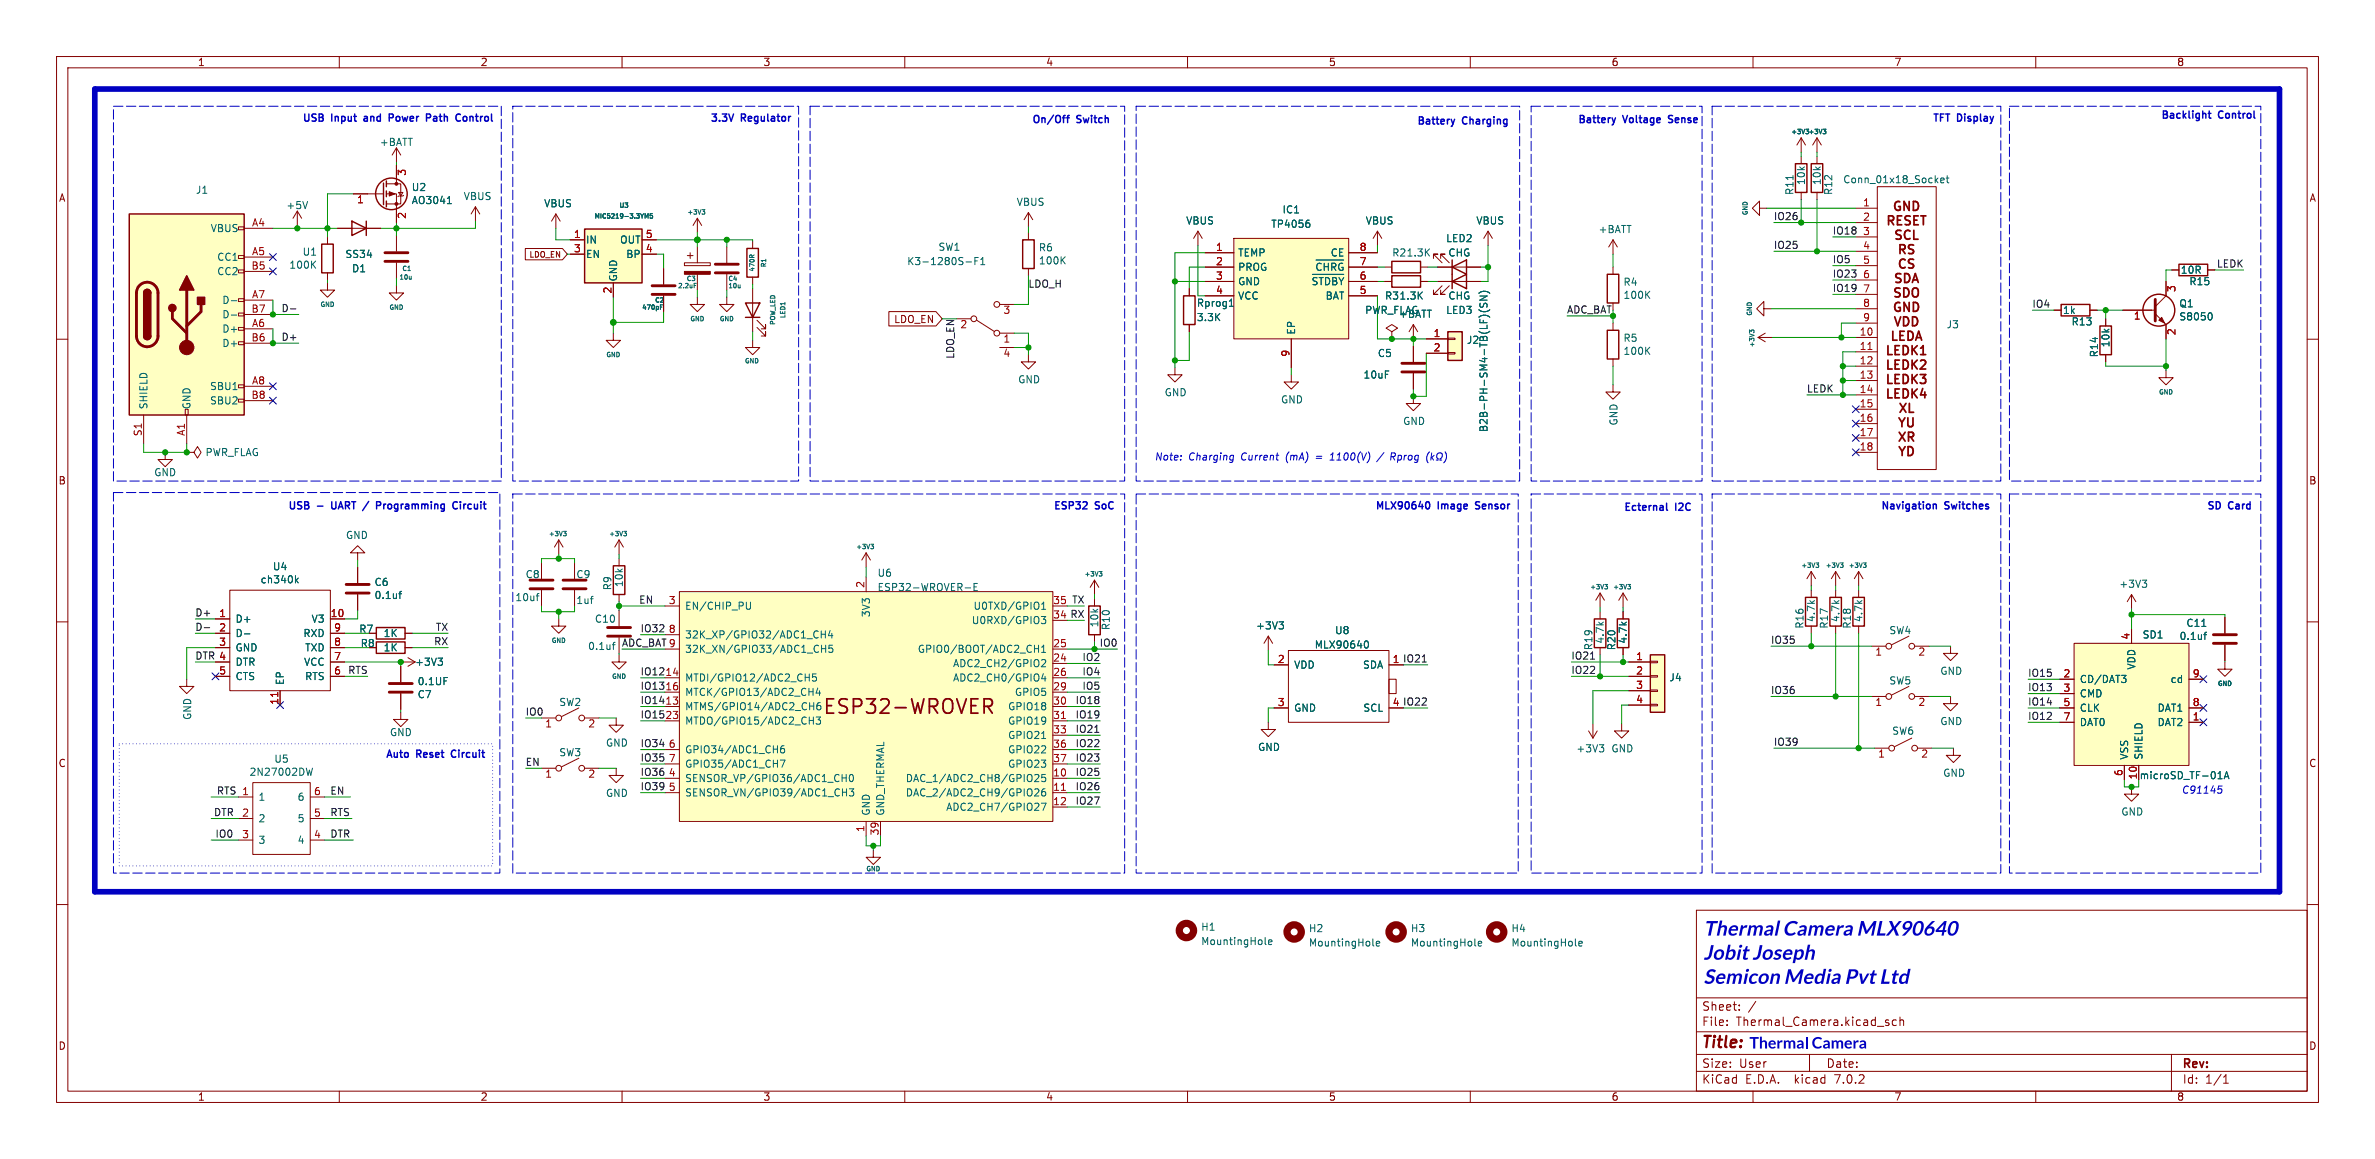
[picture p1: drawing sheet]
<svg xmlns="http://www.w3.org/2000/svg" width="420mm" height="205mm" viewBox="0 0 420 205" stroke-linecap="round" stroke-linejoin="round" font-family="sans-serif">
<defs><g id="words">
<g font-size="3.5" fill="#0000c2">
<text x="301.2" y="165.9">ThermalCameraMLX90640</text>
<text x="301.2" y="170.2">JobitJoseph</text>
<text x="301.2" y="174.5">SemiconMedia PvtLtd</text>
</g>
<text font-size="2.8" fill="#0000c2" x="301" y="185.8">Title: ThermalCamera</text>
<g font-size="2.1" fill="#840000">
<text x="301" y="178.9">Sheet:</text>
<text x="301" y="181.6">File:</text>
<text x="307" y="181.6">Thermal_Camera.kicad_sch</text>
<text x="301" y="191.8">KiCad</text>
<text x="301" y="189">Size:</text>
<text x="307.6" y="189">User</text>
<text x="308.6" y="191.8">E.D.A.</text>
<text x="317.4" y="191.8">kicad</text>
<text x="323" y="189">Date:</text>
<text x="324.5" y="191.8">7.0.2</text>
<text x="386" y="189.2">Rev:</text>
<text x="386" y="191.8">Id:</text>
<text x="390" y="191.8">1/1</text>
</g>
<g font-size="1.8" fill="#840000">
<text x="35" y="11.8">1</text>
<text x="85" y="11.8">2</text>
<text x="135" y="11.8">3</text>
<text x="185" y="11.8">4</text>
<text x="235" y="11.8">5</text>
<text x="285" y="11.8">6</text>
<text x="335" y="11.8">7</text>
<text x="385" y="11.8">8</text>
<text x="10.4" y="35.8">A</text>
<text x="408.4" y="35.8">A</text>
<text x="158" y="57.3">LDO_EN</text>
<text x="10.3" y="85.8">B</text>
<text x="408.3" y="85.8">B</text>
<text x="10.3" y="135.8">C</text>
<text x="408.3" y="135.8">C</text>
<text x="10.3" y="185.8">D</text>
<text x="408.3" y="185.8">D</text>
<text x="35" y="194.8">1</text>
<text x="85" y="194.8">2</text>
<text x="135" y="194.8">3</text>
<text x="185" y="194.8">4</text>
<text x="235" y="194.8">5</text>
<text x="285" y="194.8">6</text>
<text x="335" y="194.8">7</text>
<text x="385" y="194.8">8</text>
</g>
<g font-size="1.8" fill="#0000c2">
<text x="53.6" y="21.6">USB</text>
<text x="58.8" y="21.6">Input</text>
<text x="64.9" y="21.6">and</text>
<text x="69.7" y="21.6">Power</text>
<text x="76.6" y="21.6">Path</text>
<text x="82.3" y="21.6">Control</text>
<text x="125.7" y="21.6">3.3V</text>
<text x="131.2" y="21.6">Regulator</text>
<text x="182.6" y="21.8">On/Off</text>
<text x="190.6" y="21.8">Switch</text>
<text x="250.7" y="22.1">Battery</text>
<text x="258.8" y="22.1">Charging</text>
<text x="279.1" y="21.8">Battery</text>
<text x="287.2" y="21.8">Voltage</text>
<text x="295.6" y="21.8">Sense</text>
<text x="341.9" y="21.6">TFT Display</text>
<text x="382.3" y="21.1">Backlight</text>
<text x="392.4" y="21.1">Control</text>
<text x="204.2" y="81.5">Note:</text>
<text x="210.2" y="81.5">Charging</text>
<text x="219.5" y="81.5">Current</text>
<text x="227.5" y="81.5">(mA)</text>
<text x="232.9" y="81.5">=</text>
<text x="235.6" y="81.5">1100(V)</text>
<text x="246.5" y="81.5">Rprog</text>
<text x="51.1" y="90.2">USB</text>
<text x="56.2" y="90.2">-</text>
<text x="59.1" y="90.2">UART /</text>
<text x="67.8" y="90.2">Programming</text>
<text x="81.7" y="90.2">Circuit</text>
<text x="186.4" y="90.2">ESP32</text>
<text x="193.8" y="90.2">SoC</text>
<text x="243.3" y="90.2">MLX90640</text>
<text x="254.4" y="90.2">Image</text>
<text x="261.4" y="90.2">Sensor</text>
<text x="287.3" y="90.4">Ecternal</text>
<text x="296.4" y="90.4">I2C</text>
<text x="332.7" y="90.2">Navigation</text>
<text x="344.1" y="90.2">Switches</text>
<text x="390.4" y="90.2">SD</text>
<text x="394.2" y="90.2">Card</text>
<text x="68.3" y="134.1">Auto</text>
<text x="73.8" y="134.1">Reset</text>
<text x="80.3" y="134.1">Circuit</text>
<text x="385.8" y="140.5">C91145</text>
</g>
<g font-size="1.8" fill="#006464">
<text x="67.1" y="26">+BATT</text>
<text x="34.6" y="34.4">J1</text>
<text x="72.8" y="33.9">U2</text>
<text x="81.9" y="35.5">VBUS</text>
<text x="317.3" y="34.6" transform="rotate(-90 317.3 34.6)">R11</text>
<text x="319.3" y="32.8" transform="rotate(-90 319.3 32.8)">10k</text>
<text x="322.1" y="32.8" transform="rotate(-90 322.1 32.8)">10k</text>
<text x="324.2" y="34.6" transform="rotate(-90 324.2 34.6)">R12</text>
<text x="325.9" y="32.6">Conn_01x18_Socket</text>
<text x="37.1" y="41.2">VBUS</text>
<text x="50.6" y="37.1">+5V</text>
<text x="72.8" y="36.3">AO3041</text>
<text x="96.2" y="36.8">VBUS</text>
<text x="179.7" y="36.6">VBUS</text>
<text x="209.7" y="39.9">VBUS</text>
<text x="224.7" y="40.4">TP4056</text>
<text x="226.7" y="37.9">IC1</text>
<text x="241.5" y="39.9">VBUS</text>
<text x="261" y="39.9">VBUS</text>
<text x="282.6" y="41.4">+BATT</text>
<text x="38.3" y="46.3">CC1</text>
<text x="51.1" y="47.7">100K</text>
<text x="53.5" y="45.4">U1</text>
<text x="61" y="45.8">SS34</text>
<text x="103.6" y="43.2">IN</text>
<text x="103.6" y="45.8">EN</text>
<text x="109.5" y="43.2">OUT</text>
<text x="110.6" y="45.8">BP</text>
<text x="160.4" y="47.1">K3-1280S-F1</text>
<text x="165.9" y="44.5">SW1</text>
<text x="183.6" y="44.6">R6</text>
<text x="183.6" y="46.9">100K</text>
<text x="218.9" y="45.5">TEMP</text>
<text x="235.2" y="45.5">CE</text>
<text x="246.1" y="45.5">R21.3K</text>
<text x="255.7" y="43">LED2</text>
<text x="256.1" y="45.5">CHG</text>
<text x="38.3" y="48.8">CC2</text>
<text x="39.2" y="53.9">D-</text>
<text x="62.2" y="48.3">D1</text>
<text x="109.3" y="49.8" transform="rotate(-90 109.3 49.8)">GND</text>
<text x="218.9" y="48.1">PROG</text>
<text x="218.9" y="50.6">GND</text>
<text x="218.9" y="53.1">VCC</text>
<text x="231.8" y="51.2">~{STDBY}</text>
<text x="232.5" y="48.7">~{CHRG}</text>
<text x="234.3" y="53.1">BAT</text>
<text x="244.9" y="53.1">R31.3K</text>
<text x="256.1" y="53.1">CHG</text>
<text x="287" y="50.7">R4</text>
<text x="287" y="53">100K</text>
<text x="385.6" y="48.6">10R</text>
<text x="387.1" y="50.6">R15</text>
<text x="39.2" y="59">D+</text>
<text x="39.2" y="56.5">D-</text>
<text x="211.6" y="54.4">Rprog1</text>
<text x="211.6" y="57">3.3K</text>
<text x="229.2" y="59.2" transform="rotate(-90 229.2 59.2)">EP</text>
<text x="241.3" y="55.7">PWR_FLAG</text>
<text x="247.3" y="56.4">+BATT</text>
<text x="255.7" y="55.7">LED3</text>
<text x="344.2" y="58.2">J3</text>
<text x="364.8" y="55.7">1k</text>
<text x="366.3" y="57.7">R13</text>
<text x="385.3" y="54.5">Q1</text>
<text x="385.3" y="56.8">S8050</text>
<text x="39.2" y="61.5">D+</text>
<text x="243.6" y="63.3">C5</text>
<text x="259.3" y="61">J2</text>
<text x="287" y="60.6">R5</text>
<text x="287" y="62.9">100K</text>
<text x="371.2" y="63.3" transform="rotate(-90 371.2 63.3)">R14</text>
<text x="373.2" y="61.5" transform="rotate(-90 373.2 61.5)">10k</text>
<text x="37" y="69.2">SBU1</text>
<text x="37" y="71.7">SBU2</text>
<text x="180" y="68">GND</text>
<text x="205.9" y="70.2">GND</text>
<text x="226.5" y="71.5">GND</text>
<text x="241.1" y="67.1">10uF</text>
<text x="26.2" y="72.4" transform="rotate(-90 26.2 72.4)">SHIELD</text>
<text x="33.8" y="72.4" transform="rotate(-90 33.8 72.4)">GND</text>
<text x="248.1" y="75.3">GND</text>
<text x="263.2" y="76.4" transform="rotate(-90 263.2 76.4)">B2B-PH-SM4-TB(LF)(SN)</text>
<text x="286.2" y="75.3" transform="rotate(-90 286.2 75.3)">GND</text>
<text x="36.3" y="80.8">PWR_FLAG</text>
<text x="27.2" y="84.4">GND</text>
<text x="61.1" y="95.5">GND</text>
<text x="48.2" y="101">U4</text>
<text x="46" y="103.3">ch340k</text>
<text x="66.2" y="103.8">C6</text>
<text x="66.2" y="106.1">0.1uf</text>
<text x="91.1" y="106.5">10uf</text>
<text x="92.9" y="102.4">C8</text>
<text x="101.9" y="102.4">C9</text>
<text x="101.9" y="107">1uf</text>
<text x="108.3" y="104.5" transform="rotate(-90 108.3 104.5)">R9</text>
<text x="110.3" y="103.9" transform="rotate(-90 110.3 103.9)">10k</text>
<text x="155.1" y="102.2">U6</text>
<text x="155.1" y="104.7">ESP32-WROVER-E</text>
<text x="374.7" y="104.1">+3V3</text>
<text x="41.7" y="110.3">D+</text>
<text x="41.7" y="112.8">D-</text>
<text x="53.5" y="112.8">RXD</text>
<text x="55" y="110.3">V3</text>
<text x="63.5" y="112.1">R7</text>
<text x="67.8" y="112.8">1K</text>
<text x="105.1" y="110.3">C10</text>
<text x="121.2" y="108">EN/CHIP_PU</text>
<text x="121.2" y="113.1">32K_XP/GPIO32/ADC1_CH4</text>
<text x="154" y="109.3" transform="rotate(-90 154 109.3)">3V3</text>
<text x="171.7" y="110.6">U0RXD/GPIO3</text>
<text x="172" y="108">U0TXD/GPIO1</text>
<text x="194.4" y="111" transform="rotate(-90 194.4 111)">10k</text>
<text x="196.4" y="111.5" transform="rotate(-90 196.4 111.5)">R10</text>
<text x="222.1" y="111.5">+3V3</text>
<text x="236" y="112.3">U8</text>
<text x="283.8" y="113.9" transform="rotate(-90 283.8 113.9)">4.7k</text>
<text x="287.8" y="113.9" transform="rotate(-90 287.8 113.9)">4.7k</text>
<text x="319.1" y="111.3" transform="rotate(-90 319.1 111.3)">R16</text>
<text x="321.1" y="110.1" transform="rotate(-90 321.1 110.1)">4.7k</text>
<text x="323.4" y="111.3" transform="rotate(-90 323.4 111.3)">R17</text>
<text x="325.4" y="110.1" transform="rotate(-90 325.4 110.1)">4.7k</text>
<text x="327.5" y="111.3" transform="rotate(-90 327.5 111.3)">R18</text>
<text x="329.5" y="110.1" transform="rotate(-90 329.5 110.1)">4.7k</text>
<text x="334" y="112.3">SW4</text>
<text x="378.8" y="113.1">SD1</text>
<text x="385.4" y="113.3">0.1uf</text>
<text x="386.6" y="111">C11</text>
<text x="41.7" y="115.4">GND</text>
<text x="41.7" y="117.9">DTR</text>
<text x="53.6" y="117.9">VCC</text>
<text x="53.8" y="115.4">TXD</text>
<text x="63.7" y="114.6">R8</text>
<text x="67.8" y="115.4">1K</text>
<text x="73.3" y="117.9">+3V3</text>
<text x="103.9" y="115.1">0.1uf</text>
<text x="121.2" y="115.6">32K_XN/GPIO33/ADC1_CH5</text>
<text x="162.2" y="115.6">GPIO0/BOOT/ADC2_CH1</text>
<text x="168.4" y="118.2">ADC2_CH2/GPIO2</text>
<text x="228.9" y="118.4">VDD</text>
<text x="232.4" y="114.9">MLX90640</text>
<text x="240.9" y="118.4">SDA</text>
<text x="285.8" y="115.1" transform="rotate(-90 285.8 115.1)">R20</text>
<text x="343.1" y="119.5">GND</text>
<text x="377.8" y="118.6" transform="rotate(-90 377.8 118.6)">VDD</text>
<text x="41.7" y="120.5">CTS</text>
<text x="50.4" y="121.2" transform="rotate(-90 50.4 121.2)">EP</text>
<text x="53.8" y="120.5">RTS</text>
<text x="73.8" y="123.7">C7</text>
<text x="73.8" y="121.3">0.1UF</text>
<text x="98.8" y="125">SW2</text>
<text x="121.2" y="125.8">MTMS/GPIO14/ADC2_CH6</text>
<text x="121.2" y="120.7">MTDI/GPIO12/ADC2_CH5</text>
<text x="121.2" y="123.3">MTCK/GPIO13/ADC2_CH4</text>
<text x="168.4" y="120.7">ADC2_CH0/GPIO4</text>
<text x="178.1" y="125.8">GPIO18</text>
<text x="179.4" y="123.3">GPIO5</text>
<text x="295.2" y="120.7">J4</text>
<text x="334" y="121.2">SW5</text>
<text x="367.8" y="121">CD/DAT3</text>
<text x="367.8" y="123.5">CMD</text>
<text x="383.7" y="121">cd</text>
<text x="34" y="127.4" transform="rotate(-90 34 127.4)">GND</text>
<text x="68.9" y="130.4">GND</text>
<text x="121.2" y="128.3">MTDO/GPIO15/ADC2_CH3</text>
<text x="178.1" y="128.3">GPIO19</text>
<text x="178.1" y="130.9">GPIO21</text>
<text x="228.9" y="126">GND</text>
<text x="241" y="126">SCL</text>
<text x="334.6" y="130.1">SW6</text>
<text x="343.1" y="128.4">GND</text>
<text x="367.8" y="126">CLK</text>
<text x="367.8" y="128.6">DAT0</text>
<text x="381.4" y="128.6">DAT2</text>
<text x="381.4" y="126">DAT1</text>
<text x="44.1" y="137.4">2N27002DW</text>
<text x="48.5" y="135.1">U5</text>
<text x="98.8" y="133.9">SW3</text>
<text x="107.1" y="132.2">GND</text>
<text x="121.2" y="133.4">GPIO34/ADC1_CH6</text>
<text x="121.2" y="136">GPIO35/ADC1_CH7</text>
<text x="178.1" y="133.4">GPIO22</text>
<text x="178.1" y="136">GPIO23</text>
<text x="222.4" y="133">GND</text>
<text x="278.7" y="133.2">+3V3</text>
<text x="284.9" y="133.2">GND</text>
<text x="343.6" y="137.6">GND</text>
<text x="376.5" y="134.4" transform="rotate(-90 376.5 134.4)">VSS</text>
<text x="378.3" y="138">microSD_TF-01A</text>
<text x="379" y="134.4" transform="rotate(-90 379 134.4)">SHIELD</text>
<text x="45.7" y="141.8">1</text>
<text x="52.5" y="141.8">6</text>
<text x="107.1" y="141.1">GND</text>
<text x="121.2" y="138.5">SENSOR_VP/GPIO36/ADC1_CH0</text>
<text x="121.2" y="141">SENSOR_VN/GPIO39/ADC1_CH3</text>
<text x="160.1" y="138.5">DAC_1/ADC2_CH8/GPIO25</text>
<text x="160.1" y="141">DAC_2/ADC2_CH9/GPIO26</text>
<text x="167.2" y="143.6">ADC2_CH7/GPIO27</text>
<text x="45.7" y="145.6">2</text>
<text x="45.7" y="149.4">3</text>
<text x="52.5" y="149.4">4</text>
<text x="52.5" y="145.6">5</text>
<text x="154" y="144.3" transform="rotate(-90 154 144.3)">GND</text>
<text x="156.5" y="144.3" transform="rotate(-90 156.5 144.3)">GND_THERMAL</text>
<text x="375.1" y="144.4">GND</text>
<text x="212.4" y="164.8">H1</text>
<text x="212.4" y="167.3">MountingHole</text>
<text x="231.4" y="165">H2</text>
<text x="231.4" y="167.6">MountingHole</text>
<text x="249.4" y="165">H3</text>
<text x="249.4" y="167.6">MountingHole</text>
<text x="267.2" y="165">H4</text>
<text x="267.2" y="167.6">MountingHole</text>
</g>
<g font-size="1.8" fill="#a90000">
<text x="72" y="31.1" transform="rotate(-90 72 31.1)">3</text>
<text x="44.5" y="40.1">A4</text>
<text x="63.1" y="36.2">1</text>
<text x="72" y="38.8" transform="rotate(-90 72 38.8)">2</text>
<text x="329.4" y="36.6">1</text>
<text x="329.4" y="39.1">2</text>
<text x="329.4" y="41.7">3</text>
<text x="44.4" y="47.8">B5</text>
<text x="44.5" y="45.2">A5</text>
<text x="101.4" y="42.2">1</text>
<text x="101.4" y="44.7">3</text>
<text x="114.1" y="44.7">4</text>
<text x="114.1" y="42.2">5</text>
<text x="215" y="44.4">1</text>
<text x="215" y="47">2</text>
<text x="240.4" y="47">7</text>
<text x="240.4" y="44.4">8</text>
<text x="329.4" y="44.2">4</text>
<text x="329.4" y="46.7">5</text>
<text x="44.5" y="52.8">A7</text>
<text x="108.2" y="52" transform="rotate(-90 108.2 52)">2</text>
<text x="215" y="49.5">3</text>
<text x="215" y="52.1">4</text>
<text x="240.4" y="52.1">5</text>
<text x="240.4" y="49.5">6</text>
<text x="329.4" y="49.3">6</text>
<text x="329.4" y="51.8">7</text>
<text x="384.9" y="51.7" transform="rotate(-90 384.9 51.7)">3</text>
<text x="44.4" y="55.4">B7</text>
<text x="44.5" y="57.9">A6</text>
<text x="169.8" y="58.3">2</text>
<text x="177.4" y="55.8">3</text>
<text x="253.5" y="59.7">1</text>
<text x="328.8" y="59.4">10</text>
<text x="329.4" y="54.4">8</text>
<text x="329.4" y="56.9">9</text>
<text x="377.3" y="56.8">1</text>
<text x="384.9" y="59.3" transform="rotate(-90 384.9 59.3)">2</text>
<text x="44.4" y="60.5">B6</text>
<text x="177.4" y="60.8">1</text>
<text x="177.4" y="63.4">4</text>
<text x="228.1" y="63.2" transform="rotate(-90 228.1 63.2)">9</text>
<text x="253.5" y="62.2">2</text>
<text x="328.8" y="62">11</text>
<text x="328.8" y="64.5">12</text>
<text x="44.4" y="70.6">B8</text>
<text x="44.5" y="68.1">A8</text>
<text x="328.8" y="67.1">13</text>
<text x="328.8" y="69.6">14</text>
<text x="25.1" y="77.2" transform="rotate(-90 25.1 77.2)">S1</text>
<text x="32.8" y="77.2" transform="rotate(-90 32.8 77.2)">A1</text>
<text x="328.8" y="72.1">15</text>
<text x="328.8" y="74.7">16</text>
<text x="328.8" y="77.2">17</text>
<text x="328.8" y="79.8">18</text>
<text x="118.2" y="106.9">3</text>
<text x="152.9" y="104" transform="rotate(-90 152.9 104)">2</text>
<text x="186.2" y="106.9">35</text>
<text x="38.7" y="109.2">1</text>
<text x="38.7" y="111.8">2</text>
<text x="58.4" y="109.2">10</text>
<text x="59" y="111.8">9</text>
<text x="118.2" y="112">8</text>
<text x="376.7" y="113.2" transform="rotate(-90 376.7 113.2)">4</text>
<text x="38.7" y="114.3">3</text>
<text x="38.7" y="119.4">5</text>
<text x="38.7" y="116.8">4</text>
<text x="59" y="119.4">6</text>
<text x="59" y="116.8">7</text>
<text x="59" y="114.3">8</text>
<text x="186.2" y="117.1">24</text>
<text x="186.2" y="114.6">25</text>
<text x="186.2" y="119.6">26</text>
<text x="225.9" y="117.3">2</text>
<text x="246.2" y="117.3">1</text>
<text x="289.3" y="116.8">1</text>
<text x="289.3" y="119.4">2</text>
<text x="331.6" y="116.2">1</text>
<text x="339.2" y="116.2">2</text>
<text x="364.8" y="119.9">2</text>
<text x="387.7" y="119.9">9</text>
<text x="49.3" y="124.7" transform="rotate(-90 49.3 124.7)">11</text>
<text x="186.2" y="122.2">29</text>
<text x="186.2" y="124.7">30</text>
<text x="225.9" y="125">3</text>
<text x="246.2" y="125">4</text>
<text x="289.3" y="121.9">3</text>
<text x="289.3" y="124.5">4</text>
<text x="331.6" y="125.1">1</text>
<text x="339.2" y="125.1">2</text>
<text x="364.8" y="122.4">3</text>
<text x="364.8" y="125">5</text>
<text x="387.7" y="125">8</text>
<text x="96.4" y="128.9">1</text>
<text x="104" y="128.9">2</text>
<text x="186.2" y="127.3">31</text>
<text x="186.2" y="129.8">33</text>
<text x="364.8" y="127.5">7</text>
<text x="387.7" y="127.5">1</text>
<text x="96.4" y="137.8">1</text>
<text x="104" y="137.8">2</text>
<text x="118.2" y="137.4">4</text>
<text x="118.2" y="132.3">6</text>
<text x="118.2" y="134.9">7</text>
<text x="186.2" y="137.4">10</text>
<text x="186.2" y="132.3">36</text>
<text x="186.2" y="134.9">37</text>
<text x="332.1" y="134.2">1</text>
<text x="339.7" y="134.2">2</text>
<text x="375.4" y="137.3" transform="rotate(-90 375.4 137.3)">6</text>
<text x="378" y="137.9" transform="rotate(-90 378 137.9)">10</text>
<text x="55.5" y="140.7">6</text>
<text x="118.2" y="140">5</text>
<text x="186.2" y="140">11</text>
<text x="186.2" y="142.5">12</text>
<text x="42.8" y="144.5">2</text>
<text x="42.8" y="148.3">3</text>
<text x="55.5" y="148.3">4</text>
<text x="55.5" y="144.5">5</text>
<text x="152.9" y="147.2" transform="rotate(-90 152.9 147.2)">1</text>
<text x="155.4" y="147.8" transform="rotate(-90 155.4 147.8)">39</text>
</g>
<g font-size="1.8" fill="#0f0f0f">
<text x="313.7" y="39">IO26</text>
<text x="324.1" y="41.6">IO18</text>
<text x="313.7" y="44.1">IO25</text>
<text x="324.1" y="46.6">IO5</text>
<text x="391.9" y="47.4">LEDK</text>
<text x="181.9" y="51">LDO_H</text>
<text x="324.1" y="49.2">IO23</text>
<text x="324.1" y="51.7">IO19</text>
<text x="49.8" y="55.3">D-</text>
<text x="359.4" y="54.5">IO4</text>
<text x="49.8" y="60.4">D+</text>
<text x="168.8" y="63.6" transform="rotate(-90 168.8 63.6)">LDO_EN</text>
<text x="319.5" y="69.5">LEDK</text>
<text x="113" y="106.8">EN</text>
<text x="189.5" y="106.8">TX</text>
<text x="34.5" y="111.7">D-</text>
<text x="34.5" y="109.1">D+</text>
<text x="76.9" y="111.7">TX</text>
<text x="113.3" y="111.9">IO32</text>
<text x="186.2" y="109.5">34 RX</text>
<text x="313.2" y="114">IO35</text>
<text x="34.5" y="116.7">DTR 4</text>
<text x="61.4" y="119.3">RTS</text>
<text x="76.6" y="114.2">RX</text>
<text x="110" y="114.5">ADC_BAT9</text>
<text x="113.3" y="119.5">IO12</text>
<text x="117.6" y="119.6">14</text>
<text x="191.3" y="117">IO2</text>
<text x="191.3" y="119.5">IO4</text>
<text x="194.3" y="114.5">IO0</text>
<text x="246.2" y="117.3">1 IO21</text>
<text x="277.9" y="119.3">IO22</text>
<text x="277.9" y="116.7">IO21</text>
<text x="281.7" y="115.1" transform="rotate(-90 281.7 115.1)">R19</text>
<text x="358.6" y="119.8">IO15</text>
<text x="113.3" y="124.6">IO14</text>
<text x="113.3" y="122.1">IO13</text>
<text x="117.6" y="124.7">13</text>
<text x="117.6" y="122.2">16</text>
<text x="190.1" y="124.6">IO18</text>
<text x="191.3" y="122.1">IO5</text>
<text x="246.2" y="125">4 IO22</text>
<text x="313.2" y="122.8">IO36</text>
<text x="358.6" y="124.9">IO14</text>
<text x="358.6" y="122.3">IO13</text>
<text x="113.3" y="127.2">IO15</text>
<text x="117.6" y="127.3">23</text>
<text x="190.1" y="127.2">IO19</text>
<text x="190.1" y="129.7">IO21</text>
<text x="313.7" y="132">IO39</text>
<text x="358.6" y="127.4">IO12</text>
<text x="113.3" y="134.8">IO35</text>
<text x="113.3" y="137.3">IO36</text>
<text x="113.3" y="132.2">IO34</text>
<text x="190.1" y="137.3">IO25</text>
<text x="190.1" y="134.8">IO23</text>
<text x="190.1" y="132.2">IO22</text>
<text x="38.4" y="140.6">RTS 1</text>
<text x="58.4" y="140.6">EN</text>
<text x="113.3" y="139.9">IO39</text>
<text x="190.1" y="139.9">IO26</text>
<text x="190.1" y="142.4">IO27</text>
<text x="37.8" y="144.4">DTR</text>
<text x="38.1" y="148.2">IO0</text>
<text x="58.4" y="144.4">RTS</text>
<text x="58.4" y="148.2">DTR</text>
</g>
<g font-size="1.8" fill="#009600">
<text x="277.1" y="55.5">ADC_BAT</text>
<text x="93" y="126.7">IO0</text>
<text x="93" y="135.5">EN</text>
</g>
<text font-size="1.4" fill="#840000" x="93.5" y="45.7">LDO_EN</text>
<g font-size="1.1" fill="#006464">
<text x="316.7" y="23.9">+3V3 +3V3</text>
<text x="105.1" y="38.8">MIC5219-3.3YM5</text>
<text x="109.5" y="36.9">U3</text>
<text x="121.5" y="38.1">+3V3</text>
<text x="309.2" y="38.2" transform="rotate(-90 309.2 38.2)">GND</text>
<text x="135.6" y="47.4" transform="rotate(-90 135.6 47.4)">R1</text>
<text x="70.5" y="49.6">10u</text>
<text x="71.1" y="48.1">C1</text>
<text x="115.8" y="53.7">C2</text>
<text x="119.8" y="51.1">2.2uF</text>
<text x="121.3" y="49.9">C3</text>
<text x="128.7" y="49.9">C4</text>
<text x="128.7" y="51.1">10u</text>
<text x="133.6" y="48.1" transform="rotate(-90 133.6 48.1)">470R</text>
<text x="56.6" y="54.4">GND</text>
<text x="68.8" y="54.9">GND</text>
<text x="113.5" y="54.9">470pF</text>
<text x="122" y="57">GND</text>
<text x="127.2" y="57">GND</text>
<text x="137.2" y="57.6" transform="rotate(-90 137.2 57.6)">POW_LED</text>
<text x="139" y="56.4" transform="rotate(-90 139 56.4)">LED1</text>
<text x="310" y="55.9" transform="rotate(-90 310 55.9)">GND</text>
<text x="107.1" y="63.3">GND</text>
<text x="131.6" y="64.4">GND</text>
<text x="310.4" y="61.5" transform="rotate(-90 310.4 61.5)">+3V3</text>
<text x="381.7" y="69.9">GND</text>
<text x="97" y="95">+3V3</text>
<text x="107.6" y="95">+3V3</text>
<text x="151.3" y="97.3">+3V3</text>
<text x="318.5" y="100.6">+3V3</text>
<text x="322.8" y="100.6">+3V3</text>
<text x="326.8" y="100.6">+3V3</text>
<text x="191.7" y="102.1">+3V3</text>
<text x="281.1" y="104.4">+3V3</text>
<text x="285.2" y="104.4">+3V3</text>
<text x="97.5" y="113.9">GND</text>
<text x="108.1" y="120.2">GND</text>
<text x="392.1" y="121.5">GND</text>
<text x="153.1" y="154.3">GND</text>
</g>
</g></defs>
<g fill="none" stroke="#840000" stroke-width=".18">
<path d="M10 10h400v185h-400zM12 12h396v181h-396zM60 10v2M110 10v2M160 10v2M210 10v2M260 10v2M310 10v2M360 10v2M52.6 37.3l-.8 1.3M52.6 37.3v2.6M52.6 37.3l.7 1.3"/>
<path d="M62.5 34.3h5.3M68.3 34.3h1.8v5.1M68.3 32.5h2.6v3.6h-2.6M70.1 26.2l-.8 1.2M70.1 26.2v2.5M70.1 29.2v3.3M70.1 26.2l.8 1.2M70.5 34h.7l-.3 .7zM71.4 34.5l-.2 .2h-.7l-.1 .1M84.1 36.6l-.8 1.2M84.1 36.6v2.5M84.1 36.6l.7 1.2"/>
<path d="M98.3 37.8l-.8 1.3M98.3 37.8v2.6M98.3 37.8l.8 1.3M123.3 38.6l-.7 1.3M123.3 38.6v2.5M123.3 38.6l.8 1.3M181.9 37.6v2.5M181.9 37.6l-.8 1.3M181.9 37.6l.7 1.3M311.1 36.8v-1.2l-1.2 1.2 1.2 1.3v-1.3h1.3M318.5 24.4v2.5M318.5 27.7v1.3"/>
<path d="M318.5 34v1.3M318.5 24.4l-.7 1.3M318.5 24.4l.8 1.3M321.3 24.4l.8 1.3M321.3 24.4v2.5M321.3 27.7v1.3M321.3 34v1.3M321.3 24.4l-.8 1.3M328.2 36.8h3.8M328.2 39.4h3.8M332 33h10.4v50.1h-10.4zM10 60h2"/>
<path d="M42.2 57.9h1v.5h-1zM42.2 55.4h1v.5h-1zM42.2 52.8h1v.5h-1zM42.2 47.8h1v.5h-1zM42.2 45.2h1v.5h-1zM42.2 40.1h1v.5h-1zM43.2 40.4h5.1M43.2 45.5h5.1M43.2 58.2h5.1M43.2 53.1h5.1M43.2 48h5.1M43.2 55.6h5.1"/>
<path d="M57.9 50v1.3h1.3l-1.3 1.3-1.3-1.3h1.3M57.9 41.9v1.3M57.9 48.3v1.2M59.7 40.4h7.6M70.1 50.5v1.3h1.3l-1.3 1.3-1.3-1.3h1.3M70.1 41.7v2.8M70.1 46.5v2.8M100.8 42.4h2.6M100.8 45h2.6M108.5 58.9v1.3h1.2l-1.2 1.3-1.3-1.3h1.3M108.5 50v2.6M113.5 42.4h2.6"/>
<path d="M113.5 45h2.6M117.3 47.5v2.8M117.3 52.3v2.8M121 46.5h4.6v.5h-4.6zM121.5 45.2h1.1M122 44.7v1M123.3 52.6v1.2h1.3l-1.3 1.3-1.3-1.3h1.3M123.3 43.7v2.8M123.3 48.5v2.8M128.5 52.6v1.2h1.3l-1.3 1.3-1.2-1.3h1.2M128.5 43.7v2.8M128.5 48.5v2.8"/>
<path d="M133.1 42.7v1.2M133.1 49v1.3M133.1 51.1v7.6M133.9 57.9l1.5 1.5v-.7v.7h-.8M133.9 56.6l1.5 1.6v-.8v.8h-.8M169.2 56.4h2.5M172.7 56.6l3.2 2.1M176.8 58.9h2.5M176.8 53.8h2.5M181.9 41.1v1.3M181.9 47.5v1.3M210.3 51.1v1.2"/>
<path d="M210.3 57.4v1.3M211.8 40.9l-.7 1.3M211.8 40.9v2.5M211.8 40.9l.8 1.3M243.6 40.9l-.8 1.3M243.6 40.9v2.5M243.6 40.9l.7 1.3M285.2 42.4v2.6M285.2 47.2v1.3M285.2 53.6v1.3M285.2 57.2v1.2M285.2 42.4l-.7 1.3"/>
<path d="M285.2 42.4l.8 1.3M310.9 59.7h2.5M310.9 59.7l1.3 .8M311.9 54.6v-1.3l-1.3 1.3 1.3 1.3v-1.3h1.3M312.2 58.9l-1.3 .8M328.2 59.7h3.8M328.2 41.9h3.8M328.2 44.5h3.8M328.2 47h3.8M328.2 49.5h3.8M328.2 52.1h3.8M328.2 54.6h3.8"/>
<path d="M328.2 57.2h3.8M363.2 54.9h1.3M369.6 54.9h1.2M372.4 56.4v1.3M375.4 54.9h5.7M381.1 55.5l1.9 1.9v2.5M383 49.8v2.5l-1.9 1.9M384 47.8h1.3M390.4 47.8h1.3M408 60h2M25.4 73.4v5.1M32.8 72.4h.5v1h-.5z"/>
<path d="M33 73.4v5.1M42.2 70.6h1v.5h-1zM42.2 68.1h1v.5h-1zM42.2 60.5h1v.5h-1zM43.2 68.3h5.1M43.2 60.7h5.1M43.2 70.9h5.1M133.1 60.2v1.3h1.3l-1.3 1.2-1.3-1.2h1.3M176.8 61.5h2.5M181.9 62.7v1.3h1.2l-1.2 1.3-1.3-1.3h1.3M207.8 65v1.3h1.2l-1.2 1.3-1.3-1.3h1.3M249.9 61.2v2.8"/>
<path d="M249.9 66v2.8M285.2 68.1v1.2h1.3l-1.3 1.3-1.2-1.3h1.2M285.2 63.5v1.3M328.2 62.2h3.8M328.2 64.8h3.8M328.2 67.3h3.8M328.2 69.9h3.8M328.2 72.4h3.8M328.2 74.9h3.8M328.2 77.5h3.8M372.4 62.7v1.3M383 65.5v1.3h1.3l-1.3 1.3-1.2-1.3h1.2"/>
<path d="M29.2 80v1.3h1.3l-1.3 1.3-1.3-1.3h1.3M33 80h1.3l.6-1 .7 1-.7 1-.6-1M33 80h.1M63.2 97.8h1.3l-1.3-1.3-1.2 1.3h1.2v1.3M95.8 99.6v2.8M98.8 95.5l-.8 1.3M98.8 95.5v2.5M98.8 95.5l.8 1.3M101.6 99.6v2.8M109.5 95.5l-.8 1.3M109.5 95.5v2.5M109.5 98.8v1.3"/>
<path d="M109.5 95.5l.7 1.3M153.2 97.8l-.8 1.3M153.2 97.8v2.5M153.2 97.8l.7 1.3M328.2 80h3.8M10 110h2M38.1 109.5h2.5M38.1 112h2.5M38.1 114.6h2.5M38.1 117.1h2.5M38.1 119.6h2.5M40.6 104.4h17.8v17.8h-17.8z"/>
<path d="M58.4 109.5h2.6M58.4 112h2.6M58.4 114.6h2.6M58.4 117.1h2.6M58.4 119.6h2.6M63.2 100.3v2.8M63.2 105.2v2.8M65.3 112h1.2M65.3 114.6h1.2M70.9 117.1h2.5M70.9 117.9v2.8M71.6 112h1.3"/>
<path d="M71.6 114.6h1.3M72.1 116.3l1.3 .8M73.4 117.1l-1.3 .8M95.8 104.4v2.8M98.8 109.5v1.2h1.3l-1.3 1.3-1.3-1.3h1.3M101.6 104.4v2.8M109.5 115.8v1.3h1.2l-1.2 1.3-1.3-1.3h1.3M109.5 105.2v1.2M109.5 108v2.7M109.5 112.8v2.8M117.6 119.9h2.5M117.6 114.8h2.5"/>
<path d="M117.6 107.2h2.5M117.6 112.3h2.5M120.1 104.6h66.1v40.7h-66.1zM153.2 102.1v2.5M186.2 119.9h2.5M186.2 117.3h2.5M186.2 114.8h2.5M186.2 107.2h2.5M193.5 105.9v1.3M193.5 112.3v1.2M224.3 112.5l-.8 1.3M224.3 112.5v2.6"/>
<path d="M224.3 112.5l.7 1.3M225.3 117.6h2.5M227.8 115.1h17.8v12.7h-17.8zM245.6 117.6h2.6M283 104.9l-.8 1.3M283 104.9v2.5M283 108.2v1.3M283 114.6v1.2M283 104.9l.7 1.3M287 104.9l-.7 1.3M287 104.9v2.5M287 108.2v1.3"/>
<path d="M287 114.6v1.2M287 104.9l.8 1.3M288 117.1h3.8M288 119.6h3.8M291.8 119.5h1.3v.3h-1.3zM291.8 117h1.3v.2h-1.3zM320.3 101.1l-.8 1.3M320.3 101.1v2.5M320.3 104.4v1.3M320.3 110.7v1.3M320.3 101.1l.8 1.3M324.6 101.1v2.5"/>
<path d="M324.6 104.4v1.3M324.6 110.7v1.3M324.6 101.1l-.8 1.3M324.6 101.1l.8 1.3M328.7 101.1v2.5M328.7 104.4v1.3M328.7 110.7v1.3M328.7 101.1l-.8 1.3M328.7 101.1l.7 1.3M331 114.3h2.5M337.6 112.5l-3.1 1.5M338.6 114.3h2.5"/>
<path d="M344.9 114.3v1.3h1.3l-1.3 1.2-1.2-1.2h1.2M366.8 113.8h20.3v21.6h-20.3zM376.9 105.2l-.7 1.2M376.9 105.2v2.5M376.9 111.3v2.5M376.9 105.2l.8 1.2M393.4 117.1v1.3h1.3l-1.3 1.2-1.2-1.2h1.2M393.4 109.2v2.8M393.4 114v2.8M408 110h2M33 120.1v1.3h1.3l-1.3 1.3-1.3-1.3h1.3M44.7 138.4h10.2v12.7h-10.2z"/>
<path d="M49.5 122.2v2.5M70.9 126v1.3h1.2l-1.2 1.2-1.3-1.2h1.3M70.9 122.7v2.8M95.8 127h2.5M95.8 135.9h2.5M102.4 125.2l-3.1 1.5M102.4 134.1l-3.1 1.5M103.4 127h2.5M103.4 135.9h2.5M109 135.9v1.3h1.2l-1.2 1.2-1.3-1.2h1.3M109 127v1.3h1.2l-1.2 1.2-1.3-1.2h1.3M117.6 137.7h2.5"/>
<path d="M117.6 125h2.5M117.6 122.4h2.5M117.6 127.5h2.5M117.6 132.6h2.5M117.6 135.1h2.5M186.2 137.7h2.5M186.2 125h2.5M186.2 122.4h2.5M186.2 127.5h2.5M186.2 130h2.5M186.2 132.6h2.5M186.2 135.1h2.5"/>
<path d="M224.3 127.8v1.2h1.3l-1.3 1.3-1.3-1.3h1.3M225.3 125.2h2.5M245.6 120.1h1.3v2.6h-1.3zM245.6 125.2h2.6M280.9 129.3l.8 1.3M281.7 128v2.6M282.4 129.3l-.7 1.3M286.8 128v1.3h1.2l-1.2 1.3-1.3-1.3h1.3M288 122.2h3.8M288 124.7h3.8M291.8 124.6h1.3v.2h-1.3zM291.8 122h1.3v.3h-1.3z"/>
<path d="M331 123.2h2.5M331.5 132.3h2.5M337.6 121.4l-3.1 1.5M338.1 130.6l-3.1 1.5M338.6 123.2h2.5M339.1 132.3h2.5M344.9 123.2v1.3h1.3l-1.3 1.2-1.2-1.2h1.2M345.4 132.3v1.3h1.3l-1.3 1.3-1.2-1.3h1.2M364.2 125.2h2.6M364.2 127.8h2.6M364.2 120.1h2.6M364.2 122.7h2.6"/>
<path d="M375.7 135.4v2.5M376.9 139.2v1.3h1.3l-1.3 1.2-1.2-1.2h1.2M378.2 135.4v2.5M387.1 125.2h2.5M387.1 127.8h2.5M387.1 120.1h2.5M10 160h2M42.2 141h2.5M42.2 144.8h2.5M42.2 148.6h2.5M54.9 141h2.5M54.9 144.8h2.5"/>
<path d="M54.9 148.6h2.5M117.6 140.2h2.5M153.2 145.3v2.5M154.4 150.4v1.2h1.3l-1.3 1.3-1.2-1.3h1.2M155.7 145.3v2.5M186.2 140.2h2.5M186.2 142.7h2.5M408 160h2M300 161h108v32h-108zM300 176.5h108M307.6 178.6v.1M307.6 177.8v.1"/>
<path d="M310.5 177.1l-1.3 2M336 179.9v1.5M60 193v2M110 193v2M160 193v2M210 193v2M260 193v2M300 189.5h108M300 186.5h108M300 182.5h108M305.4 181.3v.1M305.4 180.5v.1"/>
<path d="M310 193v2M320 186.5v3M333.6 180.9l.4 .1 .1 .2-.3 .2h-.2M333.6 180.4l.4 .1M335.3 180.5l-.4-.1-.3 .3v.4l.2 .2h.5M336 180.5l.2-.1 .4 .1v.9M360 193v2M384 186.5v6.5M393.2 191.6h.9M393.2 190.5l.4-.4v1.5"/>
<circle cx="172.2" cy="56.4" r=".51"/>
<circle cx="176.3" cy="53.8" r=".51"/>
<circle cx="176.3" cy="58.9" r=".51"/>
<circle cx="334" cy="114.3" r=".51"/>
<circle cx="338.1" cy="114.3" r=".51"/>
<circle cx="98.8" cy="135.9" r=".51"/>
<circle cx="98.8" cy="127" r=".51"/>
<circle cx="102.9" cy="127" r=".51"/>
<circle cx="102.9" cy="135.9" r=".51"/>
<circle cx="334" cy="123.2" r=".51"/>
<circle cx="334.5" cy="132.3" r=".51"/>
<circle cx="338.1" cy="123.2" r=".51"/>
<circle cx="338.6" cy="132.3" r=".51"/>
</g>
<g fill="none" stroke="#006464" stroke-width=".18">
<path d="M54.4 35.6l-.4 1.3M79.1 36h.7M114.1 37.8l.2 .6 .3-.6v.8M115.4 37.8h-.4v.4l.3-.1 .1 .4h-.4M124.1 37.1h.5l-.2 .3h.2M124.6 37.4v.1M124.6 37.5v.3l-.3 .1M322.4 22.9h.5l-.3 .3h.2l.1 .3-.4 .2M343.2 31.9l.6-.1-.1-.2-.3-.1-.2 .2 .1 .6h.4M344.2 31.5h.4M344.3 31.1v1.1l.3 .1M40.9 53.2h1"/>
<path d="M40.9 55.7h1M116.8 54.3h.2M122.8 50.1h.3M132.6 45.1h.3M133.4 45.1l-.4 .3M170.8 46.3h1M172.4 46.2h.4M173 45.5h-.6v1.3M173.4 46.8h.8M173.4 45.9l.4-.4v1.3M217.4 54.2h.7M217.6 53.1l.2-.2v1.3"/>
<path d="M310.2 58.8l-.2-.4h-.2l-.1 .2-.3-.2v.5M390.9 55.3a.79 .79 0 0 1 0 1.3M41.2 68.9h.7M99.6 94h.5l-.2 .3 .2 .1v.2l-.4 .2M110.3 94h.5l-.3 .3 .3 .1v.2l-.4 .2M154 96.3h.5l-.3 .3h.2l.1 .3-.4 .2M321.1 99.6h.5l-.3 .3 .3 .1v.2l-.4 .2M325.4 99.6h.5l-.2 .3 .2 .1v.2l-.3 .2M329.5 99.6h.5l-.3 .3 .3 .1v.2l-.4 .2M43.2 112.1h1M52.4 102.6l.3 .5M52.7 102.3l-.4 .4"/>
<path d="M70.5 105h.5M71 104.6l-.3 .2v1.1M77.5 116.4h.7l-.4 .5M78 116.9l.2 .2v.3l-.2 .3M94.8 105.4h.5M95.3 105h-.2M108.3 114h.5M108.8 113.6l-.3 .2v1.1M132.7 106.5v1l-.2 .3h-.3M142.4 119.8h.7M143.1 119.2v1.3M144.3 119.2h-.6v.6l.1-.1h.5l.1 .2-.1 .5-.2 .1-.4-.1"/>
<path d="M145.2 111.6v1.3M145.2 112.2h.8M145.3 114.7h.7M145.3 114.1v1.3M146 111.6v1.3M146 114.1v1.3M146.8 111.5l-.3 .9h.8M147.1 112v.9M147.2 114.1h-.6v.6l.1-.1 .5 .1 .1 .2-.1 .4-.2 .1-.4-.1M170.7 104h.9M172.2 103.8h.5M172.8 103.2h-.6v1.3h.6"/>
<path d="M182.9 114.7h.8M183.7 114.1v1.3M184.1 109h.8l-.4 .5 .4 .2v.5l-.2 .1-.6-.1M184.2 116.8l.5-.1 .2 .3-.8 .9h.8M184.2 115.4h.7M184.2 106.9l.4-.4v1.3M184.2 114.5l.4-.4v1.3M184.2 107.8h.7M184.5 119.1l-.3 1h.8M184.8 119.6v.9M226.2 110h.8l-.5 .5M226.7 110.5l.3 .2v.3l-.3 .3"/>
<path d="M241.4 113.4h.2a.68 .68 0 0 1 .4 .6 .68 .68 0 0 1-.4 .6h-.2M283.8 103.4h.5l-.3 .3 .2 .1 .1 .2-.4 .2M287.8 103.4h.5l-.2 .3 .2 .1v.2l-.3 .2M375.2 119.5h.8l-.5 .4M378.8 102.6h.8l-.4 .5M379.4 103.1l.2 .2v.3l-.2 .3M389.7 112.3h.5M390.2 111.8l-.3 .2v1.1M55.3 135.9l-.3 1.2-.3-.9M138 134.4h.8l-.5 1.3M138.6 131.9l-.3 .1a.86 .86 0 0 0 0 1.2l.4-.1 .1-.5-.3-.2h-.3l-.2 .2M143.1 122.4h.7"/>
<path d="M143.1 127.4h.7M143.2 124.9h.7M143.8 121.7v1.3M143.8 126.8v1.3M143.9 124.3v1.3M144.3 126.8h.8l-.4 .5 .3 .1v.6l-.1 .1-.6-.1M144.6 121.7l-.3 .9h.8M144.9 122.2v.8M145 124.3h-.3a.86 .86 0 0 0 0 1.3l.4-.2 .1-.4-.3-.2h-.2l-.3 .2M148.9 137.6h.7M149.6 137v1.3M149.7 139.5v1.3"/>
<path d="M150.2 139.5h.8l-.5 .5 .4 .1v.6l-.2 .1-.5-.1M150.3 137.1l.2-.1a.68 .68 0 0 1 .4 .6 .68 .68 0 0 1-.4 .7l-.2-.2-.1-.3zM183 137.1l.5-.1 .2 .3-.8 1h.8M183 139.6l.5-.1 .2 .4-.8 .9h.8M184.2 130.6h.7M184.8 139.5l-.4 .1a.86 .86 0 0 0 0 1.2l.5-.1v-.4l-.2-.3h-.3l-.2 .3M184.9 137h-.6l-.1 .6 .2-.1h.4l.1 .2v.4l-.2 .2-.5-.2M282.8 131.7h.8l-.4 .5M283.4 132.2l.2 .3v.3l-.2 .2M375.9 120.1v.5M392.2 137.7h.8M392.5 136.7l.1-.2v1.2"/>
<path d="M393.3 137.7l.4-1.2 .5 1.2M393.4 137.4h.6M149 140.1h.7M184.1 142.1h.9l-.6 1.2M223.8 167l.1 .1M224.3 166.7l.6-.2v-.2l-.4-.1-.2 .2 .1 .6h.5M242.8 167.3h.2M243.4 166.9l.6-.1-.1-.2-.3-.1-.2 .2v.6h.5M260.9 167.3h.1M261.4 166.9l.6-.1v-.2l-.4-.1-.2 .2 .1 .6h.5M278.6 167.3h.2M279.2 166.9l.6-.1-.1-.2-.3-.1-.2 .2 .1 .6h.4"/>
</g>
<g fill="none" stroke="#840000" stroke-width=".25">
<path d="M22.9 37.8h20.3v35.6h-20.3zM62.2 39.1l2.6 1.3-2.6 1.3zM64.8 39.1v2.6M67.8 32.4v3.8M68.3 32v1M68.3 33.8v1M68.3 35.6v1M317.5 29h2v5h-2zM320.3 29h2v5h-2zM25.4 59.4a.64 .64 0 0 0 .6 .7 .64 .64 0 0 0 .7-.7M25.4 51.8a.64 .64 0 0 1 .6-.6 .64 .64 0 0 1 .7 .6M56.9 43.2h2v5.1h-2z"/>
<path d="M103.4 40.5h10.1v9.5h-10.1zM131.8 53.6h2.6l-1.3 2.5zM131.8 56.1h2.6M132.1 43.9h2v5.1h-2zM180.8 42.4h2.1v5.1h-2.1zM209.3 52.3h2v5.1h-2zM284.2 58.4h2.1v5.1h-2.1zM284.2 48.5h2.1v5.1h-2.1zM364.5 53.8h5.1v2.1h-5.1zM371.3 57.7h2.1v5h-2.1zM385.3 46.7h5.1v2.1h-5.1zM66.5 113.5h5.1v2.1h-5.1z"/>
<path d="M66.5 111h5.1v2h-5.1zM108.5 100.1h2v5.1h-2zM192.5 107.2h2.1v5.1h-2.1zM281.9 109.5h2.1v5.1h-2.1zM286 109.5h2v5.1h-2zM291.8 115.8h2.6v10.2h-2.6zM319.3 105.7h2v5h-2zM323.6 105.7h2v5h-2zM327.7 105.7h2v5h-2z"/>
<circle cx="69.2" cy="34.3" r="2.79"/>
<circle cx="381.8" cy="54.9" r="2.82"/>
</g>
<path d="M330.3 61.8h.7M49.1 122.5v.7M187.7 139.8h.7M187.7 127.1h.7" fill="none" stroke="#a90000" stroke-width=".18"/>
<g fill="none" stroke="#840000" stroke-width=".51">
<path d="M24.7 50.5a1.91 1.91 0 0 1 2.1-.4 1.91 1.91 0 0 1 1.1 1.7v7.6a1.91 1.91 0 0 1-1.9 1.9 1.91 1.91 0 0 1-1.9-1.9v-7.8l.2-.6zM30.5 55.1v1.3l2.5 2.5M33 51.3v10.2M35.6 53.8v1.3l-2.6 2.6M68.1 46.2h4M68.1 44.7h4M115.3 52.1h4.1M115.3 50.5h4.1M126.5 48.3h4.1M126.5 46.7h4.1M381.1 53v3.8M247.9 65.8h4.1"/>
<path d="M247.9 64.3h4.1M61.2 104.9h4.1M61.2 103.4h4.1M93.7 104.1h4.1M93.7 102.6h4.1M99.6 104.1h4M99.6 102.6h4M107.4 112.5h4.1M107.4 111h4.1M391.4 113.8h4.1M391.4 112.3h4.1M68.8 120.9h4.1"/>
<path d="M68.8 122.4h4.1"/>
</g>
<g fill="none" stroke="#840000" stroke-width=".32">
<path d="M334 39l.7-.1 .2-.2-.1-.4-.2-.1h-.6v1.6M334.3 39l.6 .8M335.5 38.9h.6M336 35.7a.77 .77 0 0 0-1 .6 .77 .77 0 0 0 .6 .9l.4-.1v-.6h-.3M336.3 38.2h-.8v1.6h.8M337.6 35.6v1.6l-.9-1.6v1.6M337.8 38.3l-.6-.1-.3 .3 .1 .4 .7 .3v.4l-.2 .2-.6-.1M338.4 35.6a.8 .8 0 0 1 .9 .8 .8 .8 0 0 1-.9 .8zM338.5 38.9h.5M339.2 38.2h-.7v1.6h.7M339.7 38.2h.9M340.1 38.2v1.6"/>
<path d="M334.7 58.6v1.6h.8M335.1 56l.5 1.6 .5-1.6M336 53.6a.77 .77 0 0 0-1 .5 .77 .77 0 0 0 .6 1l.4-.2v-.5h-.3M336 44.1l.7-.1 .2-.2-.1-.4-.2-.1h-.6v1.6M336 51l-.6-.1-.2 .2v.4l.6 .3 .2 .4-.3 .3-.6-.1M336 59.3h.5M336.1 48.5l-.6-.1-.3 .3 .2 .4 .7 .3v.4l-.3 .2-.6-.1M336.2 40.8l-.6-.1-.2 .2v.4l.6 .3 .2 .4-.3 .3-.6-.1M336.4 44.1l.5 .8M336.6 56a.8 .8 0 0 1 .9 .8 .8 .8 0 0 1-.9 .8zM336.7 50.9a.8 .8 0 0 1 .9 .8 .8 .8 0 0 1-.9 .8zM336.7 58.6h-.7v1.6h.7"/>
<path d="M336.8 48.4a.8 .8 0 0 1 .9 .8 .8 .8 0 0 1-.9 .8zM336.9 46a.63 .63 0 0 0-.8 0 .63 .63 0 0 0-.2 .7 .59 .59 0 0 0 .3 .6 .59 .59 0 0 0 .7 0M337.4 58.6a.8 .8 0 0 1 .9 .8 .8 .8 0 0 1-.9 .8zM337.6 53.5v1.6l-.9-1.6v1.6M337.8 40.9a.63 .63 0 0 0-.8 0 .63 .63 0 0 0-.2 .7 .59 .59 0 0 0 .3 .6 .59 .59 0 0 0 .7 0M338.2 50l.5-1.6 .5 1.6M338.2 56a.8 .8 0 0 1 .9 .8 .8 .8 0 0 1-.9 .8zM338.2 51.2a.53 .53 0 0 1 .6-.3 .53 .53 0 0 1 .4 .6v.5a.53 .53 0 0 1-.5 .5 .53 .53 0 0 1-.5-.5zM338.3 49.5h.8M338.4 53.5a.8 .8 0 0 1 .9 .8 .8 .8 0 0 1-.9 .8zM338.4 43.4l-.6-.1-.2 .1v.5l.6 .3 .2 .4-.3 .3-.6-.1M338.4 45.9l-.6-.1-.2 .2v.4l.6 .3 .2 .4-.3 .3-.6-.1"/>
<path d="M338.4 40.7v1.6h.8M338.9 59.7h.8M333.9 61.1v1.6h.7M333.9 63.7v1.6h.7M333.9 66.2v1.6h.7M333.9 68.8v1.6h.7M335.1 61.9h.6M335.1 64.4h.6M335.1 67h.6M335.1 69.5h.6M335.8 73.9l.5 .8M335.8 76.5l1.1 1.5"/>
<path d="M335.8 79l.6 .8M335.9 61.1h-.8v1.6h.8M335.9 63.7h-.8v1.6h.8M335.9 66.2h-.8v1.6h.8M335.9 68.8h-.8v1.6h.8M336 71.4l1 1.5M336.3 74.7v.8M336.4 79.8v.8M336.6 61.1a.8 .8 0 0 1 .9 .8 .8 .8 0 0 1-.9 .8zM336.6 63.7a.8 .8 0 0 1 .9 .8 .8 .8 0 0 1-.9 .8zM336.6 66.2a.8 .8 0 0 1 .9 .8 .8 .8 0 0 1-.9 .8zM336.6 68.8a.8 .8 0 0 1 .9 .8 .8 .8 0 0 1-.9 .8z"/>
<path d="M336.9 73.9l-.6 .8M336.9 76.5l-1.1 1.5M336.9 79l-.5 .8M337 71.4l-1 1.5M337.4 73.9v1.3l.3 .3h.3l.3-.3v-1.3M337.4 79a.8 .8 0 0 1 .9 .8 .8 .8 0 0 1-.9 .8zM337.5 77.3l.7-.1 .2-.2-.1-.4-.2-.1h-.6v1.5M337.6 71.4v1.5h.8M337.9 77.3l.5 .7M338.1 61.1v1.6M338.1 63.7v1.6M338.1 66.2v1.6"/>
<path d="M338.1 68.8v1.6M338.4 61.8l.6 .9M338.4 64.4l.6 .9M338.4 66.9l.6 .9M338.4 69.5l.6 .9M338.8 60.2l.5-1.6 .5 1.6M339 61.1l-.9 .9M339 63.7l-.9 .9M339 66.2l-.9 .9M339 68.8l-.9 .9M339.6 66.2h.9l-.5 .6 .5 .2v.7l-.3 .1h-.4l-.2-.1M339.6 61.6l.5-.5v1.6"/>
<path d="M339.6 62.7h.9M339.6 63.8l.3-.1h.3l.3 .1v.3v.3l-.9 .9h.9M340 68.7l-.4 1.1h1M340.4 69.3v1.1M146.2 124.8h.9M147.4 123.6h-1.2v2.5h1.2M149.8 123.7l-.9-.1a.62 .62 0 0 0-.5 .6 .62 .62 0 0 0 .5 .6 .93 .93 0 0 1 .9 .6 .65 .65 0 0 1-.4 .7l-1-.1M150.9 124.9h1a.69 .69 0 0 0 .5-.6 .69 .69 0 0 0-.5-.7h-1v2.5M153.2 123.6h1.6l-.9 1a.69 .69 0 0 1 .9 .5v.6l-.2 .3-.3 .1h-.7l-.4-.2M155.8 123.8l.3-.2h.6a.69 .69 0 0 1 .4 1.1l-1.5 1.4h1.6M158.3 125.2h1.9M161.2 123.6l.6 2.5 .5-1.8 .5 1.8 .6-2.5"/>
<path d="M164.3 124.9h1a.69 .69 0 0 0 .5-.6 .69 .69 0 0 0-.5-.7h-1v2.5M165 124.9l.8 1.2M167.1 123.7a.84 .84 0 0 1 .9 0 .84 .84 0 0 1 .5 .7v.9a.85 .85 0 0 1-.9 .9 .85 .85 0 0 1-.8-.9v-.9l.1-.4zM169.2 123.6l.8 2.5 .9-2.5M171.7 124.8h.9M172.9 123.6h-1.2v2.5h1.2M174 124.9h1a.69 .69 0 0 0 .5-.6 .69 .69 0 0 0-.5-.7h-1v2.5M174.6 124.9l.9 1.2"/>
</g>
<g fill="#ffffc2" stroke="#ffffc2" stroke-width=".18">
<path d="M22.9 37.8h20.3v35.6h-20.3z"/>
<path d="M291.8 115.8h2.6v10.2h-2.6z"/>
<path d="M103.4 40.5h10.1v9.5h-10.1z"/>
<path d="M120.1 104.6h66.1v40.7h-66.1z"/>
<path d="M366.8 113.8h20.3v21.6h-20.3z"/>
</g>
<g fill="#840000" stroke="#840000" stroke-width=".25">
<path d="M25.4 59.4h1.3a.64 .64 0 0 1-.7 .7 .64 .64 0 0 1-.6-.7z"/>
<path d="M25.4 51.8h1.3v7.6h-1.3z"/>
<path d="M25.6 51.4a.64 .64 0 0 1 .7-.2 .64 .64 0 0 1 .4 .6h-1.3z"/>
<path d="M33 48.8l1.3 2.5h-2.6z"/>
<path d="M34.9 52.6h1.3v1.2h-1.3z"/>
<circle cx="30.5" cy="54.5" r=".63"/>
</g>
<g fill="#840000" stroke="#840000" stroke-width=".18">
<path d="M68.8 33.9l1 .4-1 .4z"/>
<path d="M121 48h4.6v.5h-4.6z"/>
<path d="M381.8 56.6l.5-.5 .5 1.1z"/>
<circle cx="33" cy="61.5" r="1.27"/>
<circle cx="70.1" cy="36.1" r=".25"/>
<circle cx="70.1" cy="32.5" r=".25"/>
</g>
<g fill="none" stroke="#840000" stroke-width="1.3">
<circle cx="209.8" cy="164.6" r="1.27"/>
<circle cx="228.9" cy="164.8" r="1.27"/>
<circle cx="246.9" cy="164.8" r="1.27"/>
<circle cx="264.7" cy="164.8" r="1.27"/>
</g>
<path d="M218.2 42.2h20.3v17.7h-20.3z" fill="#ffffc2"/>
<g fill="none" stroke="#840000" stroke-width=".18">
<path d="M62.5 34.3h2.5M70.1 29.2v2.6M70.1 36.8v2.6M59.7 40.4h2.5M64.8 40.4h2.5M92.9 44h6.6l.8 1-.8 1h-6.6zM100.8 42.4h2.6M100.8 45h2.6M108.5 50v2.6M113.5 42.4h2.6M113.5 45h2.6M117.3 47.5v2.8"/>
<path d="M117.3 52.3v2.8M157.2 55.1h8.3l1.1 1.3-1.1 1.3h-8.3zM210.3 51.1v1.2M210.3 57.4v1.3M213.1 44.7h5.1M213.1 47.2h5.1M213.1 49.8h5.1M213.1 52.3h5.1M218.2 42.2h20.3v17.7h-20.3zM228.3 59.9v5.1M238.5 44.7h5.1M238.5 47.2h5.1"/>
<path d="M238.5 49.8h5.1M238.5 52.3h5.1M244.9 47.2h1.2M244.9 49.8h1.2M246.1 58.7l1-.7-1-.6-1 .6 1 .7v1.2M246.1 59.9h.1M249.9 57.4l-.7 1.3M249.9 57.4v2.5M249.9 57.4l.8 1.3M251.2 47.2h1.3M251.2 49.8h1.3M252.2 59.9h3.8"/>
<path d="M253.5 45.7v-.7h.8h-.8l1.5 1.5M254.3 47.2h7.6M254.3 49.8h7.6M254.8 45.7v-.7h.7h-.7l1.5 1.5M255 50.5l-1.5 1.6h.8h-.8v-.8M256 59.8h1.3v.3h-1.3zM256.3 50.5l-1.5 1.6h.7h-.7v-.8M263.1 40.9l-.7 1.3M263.1 40.9v2.5M263.1 40.9l.8 1.3M363.2 54.9h1.3M369.6 54.9h1.2"/>
<path d="M372.4 56.4v1.3M375.4 54.9h5.1M383 49.8v2.5M383 57.4v2.5M384 47.8h1.3M390.4 47.8h1.3M228.3 66.3v1.3h1.3l-1.3 1.2-1.2-1.2h1.2M249.9 70.1v1.3h1.3l-1.3 1.2-1.2-1.2h1.2M249.9 61.2v2.8M249.9 66v2.8M252.2 62.5h3.8M256 62.4h1.3v.2h-1.3z"/>
<path d="M372.4 62.7v1.3M38.1 117.1h2.5M38.1 119.6h2.5M38.1 112h2.5M38.1 114.6h2.5M38.1 109.5h2.5M58.4 117.1h2.6M58.4 119.6h2.6M58.4 112h2.6M58.4 114.6h2.6M58.4 109.5h2.6M63.2 100.3v2.8"/>
<path d="M63.2 105.2v2.8M65.3 112h1.2M65.3 114.6h1.2M70.9 117.9v2.8M71.6 112h1.3M71.6 114.6h1.3M193.5 102.6l-.7 1.3M193.5 102.6v2.6M193.5 102.6l.8 1.3M225.3 117.6h2.5M245.6 117.6h2.6M287 108.2v1.3"/>
<path d="M287 114.6v1.2M288 117.1h3.8M288 119.6h3.8M376.9 111.3v2.5M393.4 109.2v2.8M393.4 114v2.8M49.5 122.2v2.5M70.9 122.7v2.8M225.3 125.2h2.5M245.6 125.2h2.6M288 122.2h3.8M288 124.7h3.8"/>
<path d="M364.2 125.2h2.6M364.2 127.8h2.6M364.2 120.1h2.6M364.2 122.7h2.6M375.7 135.4v2.5M378.2 135.4v2.5M387.1 125.2h2.5M387.1 127.8h2.5M387.1 120.1h2.5"/>
</g>
<g fill="none" stroke="#006464" stroke-width=".18">
<path d="M79.1 36h.7M114.1 37.8l.2 .6 .3-.6v.8M115.4 37.8h-.4v.4l.3-.1 .1 .4h-.4M231.3 38.9h.2M231.4 39.4l.2 .3v.3l-.2 .2M322.4 22.9h.5l-.3 .3h.2l.1 .3-.4 .2M116.8 54.3h.2M217.4 54.2h.7M217.6 53.1l.2-.2v1.3M232.1 48.5h5.5M232.7 46h4.9M233.6 49.1v1.3"/>
<path d="M233.6 46.7l-.3-.1-.4 .3M234.2 46.6v1.2M234.4 49.1v1.3M234.9 46.6v1.2M235.7 49.1v1.3M236.2 46.8l-.2-.2h-.5v1.2M236.8 49.1l.4 .7 .4-.7M237.4 46.6h-.4l-.2 .3M261.5 54.8a1.46 1.46 0 0 0 2 0M261.5 51.9a1.46 1.46 0 0 1 2 0M261.7 52.4h1.3l-1.3 .7h1.3M261.8 53.6l-.1 .5 .2 .3 .3-.2 .3-.5h.3l.2 .2-.1 .5"/>
<path d="M390.9 55.3a.79 .79 0 0 1 0 1.3M43.2 112.1h1M52.4 102.6l.3 .5M52.7 102.3l-.4 .4M70.5 105h.5M71 104.6l-.3 .2v1.1M77.5 116.4h.7l-.4 .5M78 116.9l.2 .2v.3l-.2 .3M194.4 101.1h.5l-.3 .3 .2 .1 .1 .2-.4 .2M226.2 110h.8l-.5 .5M226.7 110.5l.3 .2v.3l-.3 .3M241.4 113.4h.2a.68 .68 0 0 1 .4 .6 .68 .68 0 0 1-.4 .6h-.2"/>
<path d="M375.2 119.5h.8l-.5 .4M389.7 112.3h.5M390.2 111.8l-.3 .2v1.1M375.9 120.1v.5M392.2 137.7h.8M392.5 136.7l.1-.2v1.2M393.3 137.7l.4-1.2 .5 1.2M393.4 137.4h.6"/>
</g>
<path d="M246.1 48.8h5.1v2h-5.1zM246.1 46.2h5.1v2.1h-5.1zM256 58.7h2.6v5.1h-2.6zM256.8 49.8l2.5-1.3v2.6zM256.8 47.2l2.5-1.2v2.5zM256.8 46v5.1" fill="none" stroke="#840000" stroke-width=".25"/>
<path d="M256 58.7h2.6v5.1h-2.6z" fill="#ffffc2" stroke="#ffffc2" stroke-width=".18"/>
<path d="M51.4 54.6h.9M36.1 111h1M251.5 117.1h.7M281.3 116.6h.7M193.6 129.5h.7" fill="none" stroke="#0f0f0f" stroke-width=".18"/>
<g fill="none" stroke="#0000c2" stroke-width=".18">
<path d="M252.8 79.9a1.49 1.49 0 0 0-.3 2M255.5 79.9a1.47 1.47 0 0 1-.2 2M218 80.5l.1 .1M218.1 80.5l-.1 1.1M235.2 81.4h.7M235.4 80.4l-.1 .1M244.7 80l-1.3 1.7M246 80.8h.5M246.1 80.1l-.2 1.3M253.2 80.1l-.2 1.3M253.2 80.9l.3 .5M253.6 80.5l-.5 .5"/>
<path d="M254 81.4h.3v-.3a.56 .56 0 0 1-.1-.8 .56 .56 0 0 1 .8 0l.1 .2a.58 .58 0 0 1-.4 .6l-.1 .3h.3M392.3 139h.7M392.7 139.5l.2 .3-.2 .4"/>
</g>
<g fill="none" stroke="#0000c2" stroke-width=".25">
<path d="M68.8 20.8h.5M69.3 20.2h-.5v1.2M75.4 20.2h.5l.3 .2-.2 .4h-.6M80.9 20.2h.3l.2 .1M81.4 21.3l-.2 .1h-.3M188.6 20.8h.5M189.1 20.4l-.3 .2v1.1M390.5 20.1h.5M390.7 20.8l.3 .1M66.6 89.4l.6-.1 .1-.1v-.3l-.7-.2v1.3M80.9 88.9a.6 .6 0 0 0-.9 .4 .6 .6 0 0 0 .6 .7l.3-.1M252.5 88.7a.79 .79 0 0 1 0 1.3"/>
<path d="M294.7 90.1l.2 .2M342.2 89.2l.2 .1v.7"/>
</g>
<g fill="none" stroke="#0000c2" stroke-width=".18" stroke-dasharray="1.7 .6">
<path d="M20.1 18.8h68.5v66.3h-68.5v-66.3M90.7 18.8h50.5v66.3h-50.5v-66.3M143.3 18.8h55.6v66.3h-55.6v-66.3M200.9 18.8h67.8v66.3h-67.8v-66.3M270.8 18.8h30.2v66.3h-30.2v-66.3M302.8 18.8h51v66.3h-51v-66.3M355.3 18.8h44.5v66.3h-44.5v-66.3M20.1 87.1h68.3v67.3h-68.3v-67.3M90.7 87.4h108.2v67h-108.2v-67M200.9 87.4h67.6v67h-67.6v-67M270.8 87.4h30.2v67h-30.2v-67M302.8 87.4h51v67h-51v-67"/>
<path d="M355.3 87.4h44.5v67h-44.5v-67"/>
</g>
<path d="M21.1 131.6h66v21.6h-66v-21.6" fill="none" stroke="#0000c2" stroke-width=".18" stroke-dasharray="0 .6"/>
<path d="M16.8 15.7h386.3v142h-386.3z" fill="none" stroke="#0000c2" stroke-width="1"/>
<g fill="none" stroke="#009600" stroke-width=".18">
<path d="M52.6 39.9v.5M62.5 34.3h-4.6v7.6M70.1 28.7v.5M70.1 39.4v2.3M84.1 39.1v1.3h-16.8M312.4 36.8h15.8M313.7 39.4h14.5M318.5 26.9v.8M318.5 35.3v4.1M321.3 26.9v.8M321.3 35.3v9.2M48.3 40.4h11.4"/>
<path d="M48.3 58.2v2.5h4.5M48.3 53.1v2.5h4.5M57.9 49.5v.5M70.1 49.3v1.2M98.3 40.4v2h2.5M100.3 45h.5M108.5 52.6v6.3M116.1 42.4h17v.3M116.1 45h1.2v2.5M117.3 55.1v1.9h-8.8M123.3 41.1v2.6M123.3 51.3v1.3"/>
<path d="M128.5 42.4v1.3M128.5 51.3v1.3M133.1 50.3v.8M133.1 58.7v1.5M166.6 56.4h2.6M179.3 58.9h2.6v3.8M181.9 40.1v1M181.9 48.8v5h-2.6M207.8 49.8h5.3M210.3 58.7v5.1h-2.5M211.8 43.4v8.9h1.3M213.1 47.2h-2.8v3.9"/>
<path d="M213.1 44.7h-5.3v20.3M243.6 47.2h1.3M243.6 43.4v1.3M243.6 52.3v7.6h8.6M243.6 49.8h1.3M249.9 59.9v1.3M252.5 47.2h1.8M252.5 49.8h1.8M261.9 47.2h1.2M263.1 43.4v6.4h-1.2M277.1 55.9h8.1v1.3M285.2 45v2.2"/>
<path d="M313.2 54.6h15M313.4 59.7h14.8M313.7 44.5h14.5M324.1 52.1h4.1M324.1 47h4.1M324.1 41.9h4.1M324.1 49.5h4.1M328.2 57.2h-2.6v2.5M359.4 54.9h3.8M370.8 54.9h4.6M372.4 54.9v1.5M383 59.9v5.6"/>
<path d="M384 47.8h-1v2M391.7 47.8h5M25.4 78.5v1.5h7.6v-1.5M179.3 61.5h2.6M228.3 65v1.3M252.2 62.5v7.6h-2.3v-1.3M285.2 64.8v3.3M319.5 69.9h8.7M325.9 64.8h2.3M325.9 67.3h2.3M328.2 62.2h-2.3v7.7M372.4 64v.8h10.6"/>
<path d="M63.2 99.1v1.2M95.8 99.6v-.8h5.8v.8M98.8 98v.8M109.5 98v.8M34.5 117.1h3.6M34.5 112h3.6M34.5 109.5h3.6M38.1 114.6h-5.1v5.5M61 117.1h9.9v.8M61 119.6h4M61 112h4.3M61 114.6h4.3"/>
<path d="M63.2 108v1.5h-2.2M72.9 112h6.3M72.9 114.6h6.3M95.8 107.2v1h5.8v-1M98.8 108.2v1.3M109.5 107.2h8.1M109.5 106.4v1.6M109.5 115.6v.2M110 114.8h7.6M113.3 119.9h4.3M113.3 112.3h4.3M153.2 100.3v1.8"/>
<path d="M188.7 107.2h3.1M188.7 114.8h8.9M188.7 117.3h5.9M188.7 119.9h5.9M188.7 109.7h3.1M193.5 105.2v.7M193.5 113.5v1.3M224.3 115.1v2.5h1M248.2 117.6h4.3M277.9 117.1h10.1M277.9 119.6h10.1M283 107.4v.8"/>
<path d="M283 115.8v3.8M287 107.4v.8M287 115.8v1.3M313.2 114.3h17.8M320.3 103.6v.8M320.3 112v2.3M324.6 103.6v.8M324.6 112v11.2M328.7 103.6v.8M328.7 112v20.3M341.1 114.3h3.8M376.9 107.7v3.6"/>
<path d="M376.9 108.7h16.5v.5M393.4 116.8v.3M70.9 125.5v.5M105.9 127h3.1M105.9 135.9h3.1M113.3 132.6h4.3M113.3 127.5h4.3M113.3 135.1h4.3M113.3 125h4.3M113.3 122.4h4.3M113.3 137.7h4.3M188.7 132.6h5.9"/>
<path d="M188.7 127.5h5.9M188.7 130h5.9M188.7 135.1h5.9M188.7 125h5.9M188.7 122.4h5.9M188.7 137.7h5.9M225.3 125.2h-1v2.6M248.2 125.2h4.3M288 122.2h-6.3v5.8M288 124.7h-1.2v3.3M313.2 123.2h17.8M313.7 132.3h17.8"/>
<path d="M341.1 123.2h3.8M341.6 132.3h3.8M358.6 120.1h5.6M358.6 122.7h5.6M358.6 125.2h5.6M358.6 127.8h5.6M375.7 137.9v1.3h2.5v-1.3M37.3 148.6h4.9M37.3 141h4.9M37.3 144.8h4.9M57.4 148.6h5.1M57.4 141h4.6"/>
<path d="M57.4 144.8h4.8M113.3 140.2h4.3M153.2 147.8v1.8h2.5v-1.8M154.4 149.6v.8M188.7 140.2h5.9M188.7 142.7h5.9"/>
</g>
<g fill="none" stroke="#000084" stroke-width=".18">
<path d="M47.7 47.4l1.2 1.2M47.7 44.9l1.2 1.2M48.9 47.4l-1.2 1.2M48.9 44.9l-1.2 1.2M47.7 67.7l1.2 1.2M47.7 70.3l1.2 1.2M48.9 67.7l-1.2 1.2M48.9 70.3l-1.2 1.2M327.6 79.4l1.2 1.2M327.6 74.3l1.2 1.2M327.6 76.9l1.2 1.2M327.6 71.8l1.2 1.2"/>
<path d="M328.8 79.4l-1.2 1.2M328.8 74.3l-1.2 1.2M328.8 76.9l-1.2 1.2M328.8 71.8l-1.2 1.2M37.5 119l1.2 1.2M38.7 119l-1.2 1.2M389 119.5l1.2 1.3M390.2 119.5l-1.2 1.3M48.9 124.1l1.2 1.2M50.1 124.1l-1.2 1.2M389 124.6l1.2 1.2M389 127.2l1.2 1.2"/>
<path d="M390.2 124.6l-1.2 1.2M390.2 127.2l-1.2 1.2"/>
</g>
<path d="M49.1 122.5v.7" fill="none" stroke="#a90000" stroke-width=".18"/>
<g fill="#009600" stroke="#009600" stroke-width=".18">
<circle cx="376.9" cy="108.7" r=".46"/>
<circle cx="376.9" cy="139.2" r=".46"/>
<circle cx="287" cy="117.1" r=".46"/>
<circle cx="283" cy="119.6" r=".46"/>
<circle cx="246.1" cy="59.9" r=".46"/>
<circle cx="249.9" cy="70.1" r=".46"/>
<circle cx="249.9" cy="59.9" r=".46"/>
<circle cx="263.1" cy="47.2" r=".46"/>
<circle cx="324.6" cy="123.2" r=".46"/>
<circle cx="328.7" cy="132.3" r=".46"/>
<circle cx="320.3" cy="114.3" r=".46"/>
<circle cx="325.9" cy="64.8" r=".46"/>
<circle cx="325.9" cy="69.9" r=".46"/>
<circle cx="318.5" cy="39.4" r=".46"/>
<circle cx="325.9" cy="67.3" r=".46"/>
<circle cx="321.3" cy="44.5" r=".46"/>
<circle cx="325.6" cy="59.7" r=".46"/>
<circle cx="372.4" cy="54.9" r=".46"/>
<circle cx="383" cy="64.8" r=".46"/>
<circle cx="154.4" cy="149.6" r=".46"/>
<circle cx="98.8" cy="108.2" r=".46"/>
<circle cx="70.9" cy="117.1" r=".46"/>
<circle cx="207.8" cy="63.8" r=".46"/>
<circle cx="181.9" cy="61.5" r=".46"/>
<circle cx="207.8" cy="49.8" r=".46"/>
<circle cx="52.6" cy="40.4" r=".46"/>
<circle cx="57.9" cy="40.4" r=".46"/>
<circle cx="70.1" cy="40.4" r=".46"/>
<circle cx="193.5" cy="114.8" r=".46"/>
<circle cx="123.3" cy="42.4" r=".51"/>
<circle cx="108.5" cy="57" r=".51"/>
<circle cx="128.5" cy="42.4" r=".46"/>
<circle cx="48.3" cy="60.7" r=".46"/>
<circle cx="48.3" cy="55.6" r=".46"/>
<circle cx="98.8" cy="98.8" r=".46"/>
<circle cx="33" cy="80" r=".46"/>
<circle cx="29.2" cy="80" r=".46"/>
<circle cx="109.5" cy="107.2" r=".46"/>
</g>
<use href="#words"/>
</svg>
